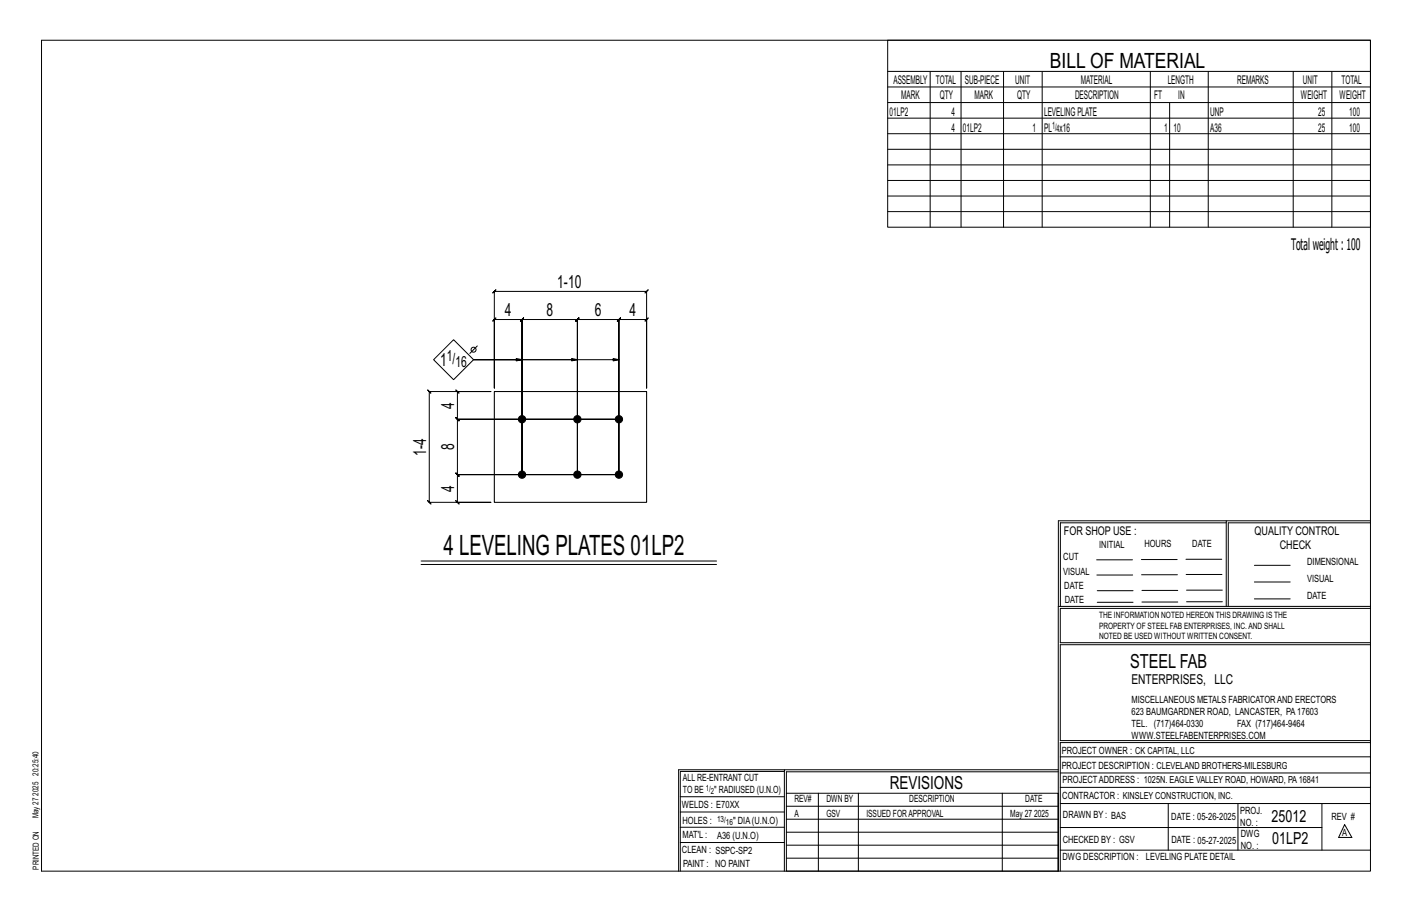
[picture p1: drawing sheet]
<svg xmlns="http://www.w3.org/2000/svg" width="432mm" height="279mm" viewBox="0 0 432 279" stroke-linecap="round" stroke-linejoin="round" font-family="sans-serif">
<defs><g id="words">
<text font-size="8.6" x="135.6" y="169.5">4 LEVELING PLATES 01LP2</text>
<text font-size="6.4" x="321.1" y="20.7">BILL OF MATERIAL</text>
<text font-size="5.9" x="345.6" y="204.1">STEEL FAB</text>
<g font-size="5.5">
<text x="170.4" y="88.1">1-10</text>
<text x="154.4" y="96.7">4</text>
<text x="167.1" y="96.7">8</text>
<text x="181.9" y="96.7">6</text>
<text x="192.5" y="96.7">4</text>
<text x="134.6" y="111.7">1</text>
<text x="138.9" y="125" transform="rotate(-90 138.9 125)">4</text>
<text x="138.9" y="137.7" transform="rotate(-90 138.9 137.7)">8</text>
<text x="130.3" y="139.3" transform="rotate(-90 130.3 139.3)">1-4</text>
<text x="138.9" y="150.4" transform="rotate(-90 138.9 150.4)">4</text>
<text x="272.2" y="241.1">REVISIONS</text>
</g>
<g font-size="5.1">
<text x="388.9" y="251.3">25012</text>
<text x="389.1" y="258.1">01LP2</text>
</g>
<text font-size="4.9" x="394.8" y="76.4">Totalweight : 100</text>
<g font-size="4.7">
<text x="136.7" y="110.5">1/</text>
<text x="139.3" y="112.1">16</text>
</g>
<text font-size="4.2" x="346" y="209.1">ENTERPRISES, LLC</text>
<g font-size="3.7">
<text x="273.2" y="25.6">ASSEMBLY</text>
<text x="286.2" y="25.6">TOTAL</text>
<text x="295.1" y="25.6">SUB-PIECE</text>
<text x="310.4" y="25.6">UNIT</text>
<text x="330.5" y="25.6">MATERIAL</text>
<text x="357.1" y="25.6">LENGTH</text>
<text x="378.3" y="25.6">REMARKS</text>
<text x="398.4" y="25.6">UNIT</text>
<text x="410.2" y="25.6">TOTAL</text>
<text x="272.1" y="35.5">01LP2</text>
<text x="275.6" y="30.4">MARK</text>
<text x="287.4" y="30.4">QTY</text>
<text x="290.9" y="35.5">4</text>
<text x="298" y="30.4">MARK</text>
<text x="311" y="30.4">QTY</text>
<text x="319.3" y="35.5">LEVELINGPLATE</text>
<text x="328.7" y="30.4">DESCRIPTION</text>
<text x="353" y="30.4">FT</text>
<text x="360.3" y="30.4">IN</text>
<text x="370.1" y="35.5">UNP</text>
<text x="397.8" y="30.4">WEIGHT</text>
<text x="403.2" y="35.5">25</text>
<text x="409.6" y="30.4">WEIGHT</text>
<text x="412.6" y="35.5">100</text>
<text x="290.9" y="40.2">4</text>
<text x="294.5" y="40.2">01LP2</text>
<text x="315.8" y="40.2">1</text>
<text x="319.3" y="40.2">PL x16</text>
<text x="356" y="40.2">1</text>
<text x="358.9" y="40.2">10</text>
<text x="370.1" y="40.2">A36</text>
<text x="403.2" y="40.2">25</text>
<text x="412.6" y="40.2">100</text>
<text x="325.3" y="163.4">FOR SHOP USE :</text>
<text x="383.7" y="163.4">QUALITY CONTROL</text>
<text x="391.4" y="167.8">CHECK</text>
</g>
<g font-size="3.1">
<text x="321.7" y="39.4">1/</text>
<text x="323.1" y="40.5">4</text>
<text x="336.2" y="167.4">INITIAL</text>
<text x="350" y="167.1">HOURS</text>
<text x="364.6" y="167.2">DATE</text>
<text x="325.2" y="171.3">CUT</text>
<text x="399.8" y="172.8">DIMENSIONAL</text>
<text x="325.1" y="175.8">VISUAL</text>
<text x="399.8" y="177.9">VISUAL</text>
<text x="325.5" y="180">DATE</text>
<text x="325.7" y="184.4">DATE</text>
<text x="399.8" y="183.1">DATE</text>
<text x="346" y="215">MISCELLANEOUS METALS FABRICATORAND ERECTORS</text>
<text x="346" y="218.6">623 BAUMGARDNER ROAD, LANCASTER, PA17603</text>
<text x="346" y="225.8">WWW.STEELFABENTERPRISES.COM</text>
<text x="346" y="222.2">TEL. (717)464-0330</text>
<text x="378.3" y="222.2">FAX (717)464-9464</text>
<text x="324.7" y="230.5">PROJECT OWNER : CK CAPITAL, LLC</text>
<text x="208.8" y="238.8">ALL RE-ENTRANT CUT</text>
<text x="324.7" y="235.1">PROJECT DESCRIPTION : CLEVELAND BROTHERS-MILESBURG</text>
<text x="324.9" y="239.5">PROJECTADDRESS : 1025N. EAGLE VALLEY ROAD, HOWARD, PA16841</text>
<text x="208.8" y="242.5">TO BE</text>
<text x="218.4" y="242.5">&quot; RADIUSED (U.N.O)</text>
<text x="242.9" y="245.3">REV#</text>
<text x="252.7" y="245.3">DWN BY</text>
<text x="278.1" y="245.3">DESCRIPTION</text>
<text x="313.5" y="245.3">DATE</text>
<text x="324.9" y="244.2">CONTRACTOR : KINSLEY CONSTRUCTION, INC.</text>
<text x="208.5" y="247">WELDS : E70XX</text>
<text x="208.7" y="251.7">HOLES :</text>
<text x="224.2" y="251.8">&quot; DIA(U.N.O)</text>
<text x="242.9" y="249.9">A</text>
<text x="252.7" y="249.9">GSV</text>
<text x="264.9" y="249.9">ISSUED FORAPPROVAL</text>
<text x="309" y="249.9">May 27</text>
<text x="316.2" y="249.9">2025</text>
<text x="325.1" y="250">DRAWN BY : BAS</text>
<text x="358.2" y="250.5">DATE : 05-26-2025</text>
<text x="379.3" y="248.9">PROJ.</text>
<text x="407.2" y="250.5">REV #</text>
<text x="208.7" y="256.3">MAT'L :</text>
<text x="219.3" y="256.4">A36 (U.N.O)</text>
<text x="325" y="257.6">CHECKED BY : GSV</text>
<text x="358.3" y="257.7">DATE : 05-27-2025</text>
<text x="379.3" y="252.5">NO. :</text>
<text x="379.5" y="255.9">DWG</text>
<text x="410.5" y="255.5">A</text>
<text x="208.6" y="260.7">CLEAN : SSPC-SP2</text>
<text x="324.9" y="262.9">DWG DESCRIPTION :</text>
<text x="350.4" y="263">LEVELING PLATE DETAIL</text>
<text x="379.5" y="259.5">NO. :</text>
<text x="208.9" y="265">PAINT : NO PAINT</text>
</g>
<g font-size="2.7">
<text x="336.1" y="189">THE INFORMATION NOTED HEREON THIS DRAWING IS THE</text>
<text x="336.1" y="195.4">NOTED BE USED WITHOUT WRITTEN CONSENT.</text>
<text x="336.1" y="192.2">PROPERTY OF STEEL FAB ENTERPRISES, INC.AND SHALL</text>
</g>
<g font-size="2.6">
<text x="215.9" y="241.8">1/</text>
<text x="217.4" y="242.7">2</text>
<text x="219.3" y="251.1">13/</text>
<text x="222" y="252.1">16</text>
</g>
<g font-size="2.5">
<text x="11.7" y="237.1" transform="rotate(-90 11.7 237.1)">20:25:40</text>
<text x="11.8" y="243.3" transform="rotate(-90 11.8 243.3)">2025</text>
<text x="11.8" y="250.1" transform="rotate(-90 11.8 250.1)">May 27</text>
<text x="11.9" y="265.8" transform="rotate(-90 11.9 265.8)">PRINTED ON</text>
</g>
</g></defs>
<g fill="none" stroke="#000" stroke-width=".31">
<path d="M12.7 12.3h406.4v254h-406.4zM271.5 12.3h147.6v57.2h-147.6zM271.5 21.8h147.6M271.5 26.6h147.6M271.5 31.4h147.6M271.5 36.1h147.6M284.5 21.8v47.7M293.9 21.8v47.7M306.9 21.8v47.7M318.7 21.8v47.7M351.8 21.8v47.7M357.7 31.4v38.1"/>
<path d="M369.5 21.8v47.7M395.5 21.8v47.7M407.3 21.8v47.7M271.5 40.9h147.6M271.5 45.6h147.6M271.5 50.4h147.6M271.5 55.2h147.6M271.5 59.9h147.6M271.5 64.7h147.6M151.2 89.1l-.5 .5 1-1-.5 .5h46.5l-.5 .5 1-1-.5 .5v29.5v-20.9l.5-.5-1 1 .5-.5h-8.4l.5-.5-1 1 .5-.5v47.4v-47.4l.5-.5-1 1 .5-.5h-12.7l.5-.5-1 1 .5-.5v47.4v-47.4l.5-.5-1 1 .5-.5h-17l.5-.5-1 1 .5-.5v47.4v-47.4l.5-.5-1 1 .5-.5h-8.4l.5-.5-1 1 .5-.5v20.9zM130.8 119.2l.5 .5h18.8h-10.2l-.5-.5 1 1-.5-.5v8.5l-.5-.5 1 1-.5-.5h49.4h-49.4l-.5-.5 1 1-.5-.5v16.9l-.5-.5 1 1-.5-.5h49.4h-49.4l-.5-.5 1 1-.5-.5v8.5l-.5-.5 1 1-.5-.5h10.2h-18.8l.5 .5-1-1 .5 .5v-33.9l.5 .5zM132.6 110l6.1-6.2 6.1 6.2-6.1 6.1z"/>
<path d="M144.8 110h44.5l-1.8 .3v-.7l1.8 .4M146 105.8l-2.3 2.2M159.6 110l-1.7-.4v.7l1.7-.3h-14.8h31.8l-1.8 .3v-.7l1.8 .4M375 159.8h-50.7v25.6M375 159.2h-51.3l-.1 107.1M419.1 159.2h-44.1v26.2M419.1 159.8h-43.5v25.6M128.8 171.5h90.3M128.8 172.6h90.3M335.4 171.1h10.9M335.4 175.8h11M349 171h11"/>
<path d="M349.1 175.7h11M362.7 171h10.9M362.7 175.6h11M383.6 172.8h11M383.6 177.9h11M323.7 185.4h95.4M335.5 184.1h11M335.5 180.6h11M349.2 184h11M349.2 180.5h11M362.9 180.4h10.9M362.9 184h10.9"/>
<path d="M383.6 183.1h11M419.1 186h-94.9v10.5h94.9M419.1 197.1h-94.9v29.3h94.9v.6h-94.9v39.3M239.9 235.8h-31.9v30.5M239.9 235.3h-32.4v31M323.6 235.3h-83.7v31M323.6 235.9h-83.1v6.6M324.2 236.3h94.9M324.2 231.4h94.9M208 252.9h31.9M208 257.5h31.9M208 243.6h31.9"/>
<path d="M208 248.2h31.9M240.5 242.5h83.1v23.8h-83.1zM240.5 258.4h83.1M240.5 254.4h83.1M240.5 250.4h83.1M240.5 246.5h83.1M250.3 242.5v23.8M262.5 242.5v23.8M306.5 242.5v23.8M324.2 253h80.1M324.2 245.6h94.9M324.2 259.9h94.9"/>
<path d="M324.2 240.7h94.9M357.3 245.6v14.3M378.6 245.6v14.3M404.3 245.6v14.3M411.2 252.1l2.2 3.9h-4zM240.5 262.3h83.1"/>
<circle cx="144.8" cy="106.9" r=".76"/>
</g>
<g fill="#000" stroke="#000" stroke-width=".31">
<circle cx="159.6" cy="128.2" r="1.12"/>
<circle cx="176.6" cy="128.2" r="1.12"/>
<circle cx="189.3" cy="128.2" r="1.12"/>
<circle cx="159.6" cy="145.1" r="1.12"/>
<circle cx="176.6" cy="145.1" r="1.12"/>
<circle cx="189.3" cy="145.1" r="1.12"/>
</g>
<path d="M151.2 119.7h46.5v33.9h-46.5z" fill="none" stroke="#000" stroke-width=".32"/>
<use href="#words"/>
</svg>
